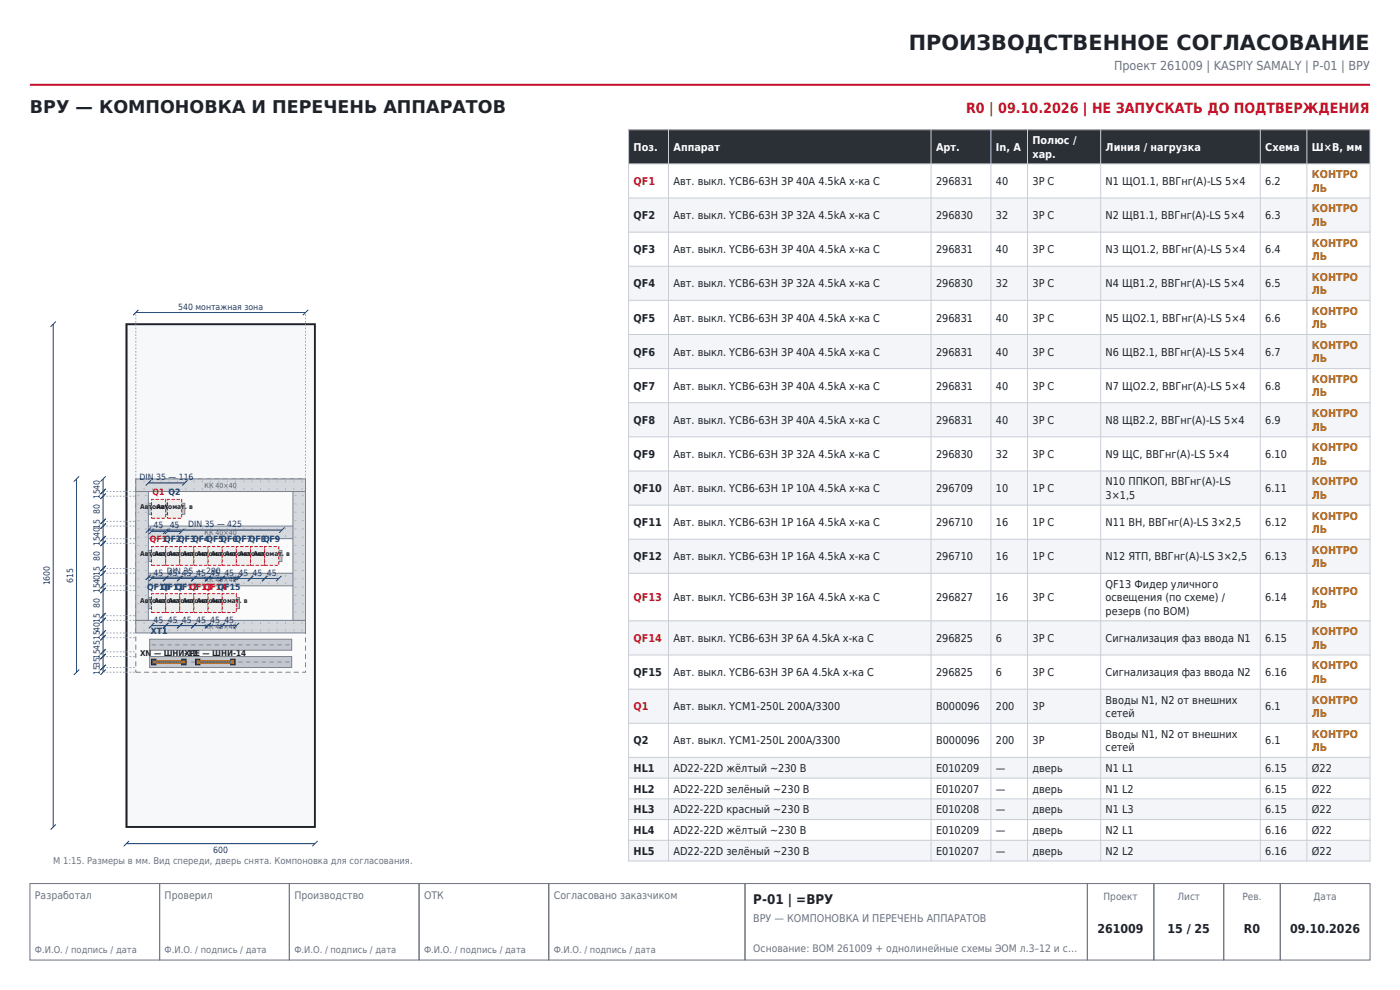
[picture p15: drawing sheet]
<svg xmlns="http://www.w3.org/2000/svg" width="297mm" height="210mm" viewBox="0 0 297 210" stroke-linecap="round" stroke-linejoin="round" font-family="sans-serif">
<defs><g id="words">
<text font-size="4.4" fill="#1f2329" x="192.8" y="10.6">ПРОИЗВОДСТВЕННОЕ СОГЛАСОВАНИЕ</text>
<text font-size="3.7" fill="#1f2329" x="6.3" y="24">ВРУ — КОМПОНОВКА И ПЕРЕЧЕНЬ АППАРАТОВ</text>
<text font-size="3" fill="#c8102e" x="205" y="24">R0 | 09.10.2026 | НЕ ЗАПУСКАТЬ ДО ПОДТВЕРЖДЕНИЯ</text>
<text font-size="2.8" fill="#1f2329" x="159.8" y="191.7">P-01 | =ВРУ</text>
<text font-size="2.6" fill="#6b7280" x="236.3" y="14.8">Проект 261009 | KASPIY SAMALY | P-01 | ВРУ</text>
<g font-size="2.6" fill="#1f2329">
<text x="232.8" y="198">261009</text>
<text x="247.7" y="198">15 / 25</text>
<text x="263.9" y="198">R0</text>
<text x="273.7" y="198">09.10.2026</text>
</g>
<g font-size="2.3" fill="#fff">
<text x="134.4" y="32">Поз.</text>
<text x="142.9" y="32">Аппарат</text>
<text x="198.6" y="32">Арт.</text>
<text x="211.3" y="32">In, А</text>
<text x="219" y="30.6">Полюс /</text>
<text x="219" y="33.4">хар.</text>
<text x="234.6" y="32">Линия / нагрузка</text>
<text x="268.4" y="32">Схема</text>
<text x="278.3" y="32">Ш×В, мм</text>
</g>
<g font-size="2.3" fill="#c8102e">
<text x="134.4" y="39.2">QF1</text>
<text x="134.4" y="127.5">QF13</text>
<text x="134.4" y="136.2">QF14</text>
<text x="134.4" y="150.7">Q1</text>
</g>
<g font-size="2.3" fill="#1f2329">
<text x="142.9" y="39.2">Авт. выкл. YCB6-63H 3P 40А 4.5kA х-ка C</text>
<text x="198.6" y="39.2">296831</text>
<text x="211.3" y="39.2">40</text>
<text x="219" y="39.2">3P C</text>
<text x="234.6" y="39.2">N1 ЩО1.1, ВВГнг(А)-LS 5×4</text>
<text x="268.4" y="39.2">6.2</text>
<text x="134.4" y="46.5">QF2</text>
<text x="142.9" y="46.5">Авт. выкл. YCB6-63H 3P 32А 4.5kA х-ка C</text>
<text x="198.6" y="46.5">296830</text>
<text x="211.3" y="46.5">32</text>
<text x="219" y="46.5">3P C</text>
<text x="234.6" y="46.5">N2 ЩВ1.1, ВВГнг(А)-LS 5×4</text>
<text x="268.4" y="46.5">6.3</text>
<text x="134.4" y="53.7">QF3</text>
<text x="142.9" y="53.7">Авт. выкл. YCB6-63H 3P 40А 4.5kA х-ка C</text>
<text x="198.6" y="53.7">296831</text>
<text x="211.3" y="53.7">40</text>
<text x="219" y="53.7">3P C</text>
<text x="234.6" y="53.7">N3 ЩО1.2, ВВГнг(А)-LS 5×4</text>
<text x="268.4" y="53.7">6.4</text>
<text x="134.4" y="61">QF4</text>
<text x="142.9" y="61">Авт. выкл. YCB6-63H 3P 32А 4.5kA х-ка C</text>
<text x="198.6" y="61">296830</text>
<text x="211.3" y="61">32</text>
<text x="219" y="61">3P C</text>
<text x="234.6" y="61">N4 ЩВ1.2, ВВГнг(А)-LS 5×4</text>
<text x="268.4" y="61">6.5</text>
<text x="134.4" y="68.2">QF5</text>
<text x="142.9" y="68.2">Авт. выкл. YCB6-63H 3P 40А 4.5kA х-ка C</text>
<text x="198.6" y="68.2">296831</text>
<text x="211.3" y="68.2">40</text>
<text x="219" y="68.2">3P C</text>
<text x="234.6" y="68.2">N5 ЩО2.1, ВВГнг(А)-LS 5×4</text>
<text x="268.4" y="68.2">6.6</text>
<text x="134.4" y="75.4">QF6</text>
<text x="142.9" y="75.4">Авт. выкл. YCB6-63H 3P 40А 4.5kA х-ка C</text>
<text x="198.6" y="75.4">296831</text>
<text x="211.3" y="75.4">40</text>
<text x="219" y="75.4">3P C</text>
<text x="234.6" y="75.4">N6 ЩВ2.1, ВВГнг(А)-LS 5×4</text>
<text x="268.4" y="75.4">6.7</text>
<text x="134.4" y="82.7">QF7</text>
<text x="142.9" y="82.7">Авт. выкл. YCB6-63H 3P 40А 4.5kA х-ка C</text>
<text x="198.6" y="82.7">296831</text>
<text x="211.3" y="82.7">40</text>
<text x="219" y="82.7">3P C</text>
<text x="234.6" y="82.7">N7 ЩО2.2, ВВГнг(А)-LS 5×4</text>
<text x="268.4" y="82.7">6.8</text>
<text x="134.4" y="89.9">QF8</text>
<text x="142.9" y="89.9">Авт. выкл. YCB6-63H 3P 40А 4.5kA х-ка C</text>
<text x="198.6" y="89.9">296831</text>
<text x="211.3" y="89.9">40</text>
<text x="219" y="89.9">3P C</text>
<text x="234.6" y="89.9">N8 ЩВ2.2, ВВГнг(А)-LS 5×4</text>
<text x="268.4" y="89.9">6.9</text>
<text x="134.4" y="97.2">QF9</text>
<text x="142.9" y="97.2">Авт. выкл. YCB6-63H 3P 32А 4.5kA х-ка C</text>
<text x="198.6" y="97.2">296830</text>
<text x="211.3" y="97.2">32</text>
<text x="219" y="97.2">3P C</text>
<text x="234.6" y="97.2">N9 ЩС, ВВГнг(А)-LS 5×4</text>
<text x="268.4" y="97.2">6.10</text>
<text x="134.4" y="104.4">QF10</text>
<text x="142.9" y="104.4">Авт. выкл. YCB6-63H 1P 10А 4.5kA х-ка C</text>
<text x="198.6" y="104.4">296709</text>
<text x="211.3" y="104.4">10</text>
<text x="219" y="104.4">1P C</text>
<text x="234.6" y="103">N10 ППКОП, ВВГнг(А)-LS</text>
<text x="234.6" y="105.8">3×1,5</text>
<text x="268.4" y="104.4">6.11</text>
<text x="134.4" y="111.6">QF11</text>
<text x="142.9" y="111.6">Авт. выкл. YCB6-63H 1P 16А 4.5kA х-ка C</text>
<text x="198.6" y="111.6">296710</text>
<text x="211.3" y="111.6">16</text>
<text x="219" y="111.6">1P C</text>
<text x="234.6" y="111.6">N11 ВН, ВВГнг(А)-LS 3×2,5</text>
<text x="268.4" y="111.6">6.12</text>
<text x="134.4" y="118.9">QF12</text>
<text x="142.9" y="118.9">Авт. выкл. YCB6-63H 1P 16А 4.5kA х-ка C</text>
<text x="198.6" y="118.9">296710</text>
<text x="211.3" y="118.9">16</text>
<text x="219" y="118.9">1P C</text>
<text x="234.6" y="118.9">N12 ЯТП, ВВГнг(А)-LS 3×2,5</text>
<text x="268.4" y="118.9">6.13</text>
<text x="234.6" y="124.7">QF13 Фидер уличного</text>
<text x="142.9" y="127.5">Авт. выкл. YCB6-63H 3P 16А 4.5kA х-ка C</text>
<text x="198.6" y="127.5">296827</text>
<text x="211.3" y="127.5">16</text>
<text x="219" y="127.5">3P C</text>
<text x="234.6" y="127.5">освещения (по схеме) /</text>
<text x="234.6" y="130.4">резерв (по BOM)</text>
<text x="268.4" y="127.5">6.14</text>
<text x="142.9" y="136.2">Авт. выкл. YCB6-63H 3P 6А 4.5kA х-ка C</text>
<text x="198.6" y="136.2">296825</text>
<text x="211.3" y="136.2">6</text>
<text x="219" y="136.2">3P C</text>
<text x="234.6" y="136.2">Сигнализация фаз ввода N1</text>
<text x="268.4" y="136.2">6.15</text>
<text x="134.4" y="143.4">QF15</text>
<text x="142.9" y="143.4">Авт. выкл. YCB6-63H 3P 6А 4.5kA х-ка C</text>
<text x="198.6" y="143.4">296825</text>
<text x="211.3" y="143.4">6</text>
<text x="219" y="143.4">3P C</text>
<text x="234.6" y="143.4">Сигнализация фаз ввода N2</text>
<text x="268.4" y="143.4">6.16</text>
<text x="234.6" y="149.3">Вводы N1, N2 от внешних</text>
<text x="142.9" y="150.7">Авт. выкл. YCM1-250L 200A/3300</text>
<text x="198.6" y="150.7">B000096</text>
<text x="211.3" y="150.7">200</text>
<text x="219" y="150.7">3P</text>
<text x="234.6" y="152.1">сетей</text>
<text x="268.4" y="150.7">6.1</text>
<text x="134.4" y="157.9">Q2</text>
<text x="142.9" y="157.9">Авт. выкл. YCM1-250L 200A/3300</text>
<text x="198.6" y="157.9">B000096</text>
<text x="211.3" y="157.9">200</text>
<text x="219" y="157.9">3P</text>
<text x="234.6" y="156.5">Вводы N1, N2 от внешних</text>
<text x="234.6" y="159.3">сетей</text>
<text x="268.4" y="157.9">6.1</text>
<text x="134.4" y="163.7">HL1</text>
<text x="142.9" y="163.7">AD22-22D жёлтый ~230 В</text>
<text x="198.6" y="163.7">E010209</text>
<text x="211.3" y="163.7">—</text>
<text x="219" y="163.7">дверь</text>
<text x="234.6" y="163.7">N1 L1</text>
<text x="268.4" y="163.7">6.15</text>
<text x="278.3" y="163.7">Ø22</text>
<text x="134.4" y="168.1">HL2</text>
<text x="134.4" y="172.5">HL3</text>
<text x="142.9" y="168.1">AD22-22D зелёный ~230 В</text>
<text x="142.9" y="172.5">AD22-22D красный ~230 В</text>
<text x="198.6" y="168.1">E010207</text>
<text x="198.6" y="172.5">E010208</text>
<text x="211.3" y="168.1">—</text>
<text x="211.3" y="172.5">—</text>
<text x="219" y="168.1">дверь</text>
<text x="219" y="172.5">дверь</text>
<text x="234.6" y="168.1">N1 L2</text>
<text x="234.6" y="172.5">N1 L3</text>
<text x="268.4" y="168.1">6.15</text>
<text x="268.4" y="172.5">6.15</text>
<text x="278.3" y="168.1">Ø22</text>
<text x="278.3" y="172.5">Ø22</text>
<text x="134.4" y="176.9">HL4</text>
<text x="142.9" y="176.9">AD22-22D жёлтый ~230 В</text>
<text x="198.6" y="176.9">E010209</text>
<text x="211.3" y="176.9">—</text>
<text x="219" y="176.9">дверь</text>
<text x="234.6" y="176.9">N2 L1</text>
<text x="268.4" y="176.9">6.16</text>
<text x="278.3" y="176.9">Ø22</text>
<text x="134.4" y="181.3">HL5</text>
<text x="142.9" y="181.3">AD22-22D зелёный ~230 В</text>
<text x="198.6" y="181.3">E010207</text>
<text x="211.3" y="181.3">—</text>
<text x="219" y="181.3">дверь</text>
<text x="234.6" y="181.3">N2 L2</text>
<text x="268.4" y="181.3">6.16</text>
<text x="278.3" y="181.3">Ø22</text>
</g>
<g font-size="2.3" fill="#b26b00">
<text x="278.3" y="37.8">КОНТРО</text>
<text x="278.3" y="40.7">ЛЬ</text>
<text x="278.3" y="45.1">КОНТРО</text>
<text x="278.3" y="47.9">ЛЬ</text>
<text x="278.3" y="52.3">КОНТРО</text>
<text x="278.3" y="55.1">ЛЬ</text>
<text x="278.3" y="59.5">КОНТРО</text>
<text x="278.3" y="62.4">ЛЬ</text>
<text x="278.3" y="66.8">КОНТРО</text>
<text x="278.3" y="69.6">ЛЬ</text>
<text x="278.3" y="74">КОНТРО</text>
<text x="278.3" y="76.9">ЛЬ</text>
<text x="278.3" y="81.3">КОНТРО</text>
<text x="278.3" y="84.1">ЛЬ</text>
<text x="278.3" y="88.5">КОНТРО</text>
<text x="278.3" y="91.3">ЛЬ</text>
<text x="278.3" y="95.7">КОНТРО</text>
<text x="278.3" y="98.6">ЛЬ</text>
<text x="278.3" y="103">КОНТРО</text>
<text x="278.3" y="105.8">ЛЬ</text>
<text x="278.3" y="110.2">КОНТРО</text>
<text x="278.3" y="113.1">ЛЬ</text>
<text x="278.3" y="117.5">КОНТРО</text>
<text x="278.3" y="120.3">ЛЬ</text>
<text x="278.3" y="126.1">КОНТРО</text>
<text x="278.3" y="129">ЛЬ</text>
<text x="278.3" y="134.8">КОНТРО</text>
<text x="278.3" y="137.6">ЛЬ</text>
<text x="278.3" y="142">КОНТРО</text>
<text x="278.3" y="144.9">ЛЬ</text>
<text x="278.3" y="149.3">КОНТРО</text>
<text x="278.3" y="152.1">ЛЬ</text>
<text x="278.3" y="156.5">КОНТРО</text>
<text x="278.3" y="159.3">ЛЬ</text>
</g>
<text font-size="2.3" fill="#6b7280" x="159.8" y="195.5">ВРУ — КОМПОНОВКА И ПЕРЕЧЕНЬ АППАРАТОВ</text>
<g font-size="2.2" fill="#6b7280">
<text x="7.4" y="190.6">Разработал</text>
<text x="34.9" y="190.6">Проверил</text>
<text x="62.4" y="190.6">Производство</text>
<text x="90" y="190.6">ОТК</text>
<text x="117.5" y="190.6">Согласовано заказчиком</text>
<text x="159.8" y="201.9">Основание: BOM 261009 + однолинейные схемы ЭОМ л.3–12 и с…</text>
</g>
<g font-size="2.1" fill="#6b7280">
<text x="234.1" y="190.9">Проект</text>
<text x="249.8" y="190.9">Лист</text>
<text x="263.6" y="190.9">Рев.</text>
<text x="278.7" y="190.9">Дата</text>
</g>
<g font-size="2" fill="#6b7280">
<text x="11.3" y="183.2">М 1:15. Размеры в мм. Вид спереди, дверь снята. Компоновка для согласования.</text>
<text x="7.4" y="202.2">Ф.И.О. / подпись / дата</text>
<text x="34.9" y="202.2">Ф.И.О. / подпись / дата</text>
<text x="62.4" y="202.2">Ф.И.О. / подпись / дата</text>
<text x="90" y="202.2">Ф.И.О. / подпись / дата</text>
<text x="117.5" y="202.2">Ф.И.О. / подпись / дата</text>
</g>
<g font-size="1.8" fill="#0b3d91">
<text x="37.8" y="65.7">540 монтажная зона</text>
<text x="29.6" y="101.8">DIN 35 — 116</text>
<text x="21.2" y="105.8" transform="rotate(-90 21.2 105.8)">1540</text>
<text x="21.2" y="109" transform="rotate(-90 21.2 109)">80</text>
<text x="32.6" y="112.1">45</text>
<text x="36" y="112.1">45</text>
<text x="39.9" y="111.8">DIN 35 — 425</text>
<text x="21.2" y="119" transform="rotate(-90 21.2 119)">80</text>
<text x="21.2" y="115.8" transform="rotate(-90 21.2 115.8)">154015</text>
<text x="10.6" y="124.2" transform="rotate(-90 10.6 124.2)">1600</text>
<text x="15.5" y="123.7" transform="rotate(-90 15.5 123.7)">615</text>
<text x="21.2" y="125.8" transform="rotate(-90 21.2 125.8)">154015</text>
<text x="31.2" y="125">QF10 QF12 QF14</text>
<text x="32.6" y="122.1">45 DIN 35 — 290</text>
<text x="34.2" y="125">QF11 QF13 QF15</text>
<text x="35.6" y="122.1">45</text>
<text x="38.6" y="122.1">45</text>
<text x="41.6" y="122.1">45</text>
<text x="44.6" y="122.1">45</text>
<text x="47.6" y="122.1">45</text>
<text x="50.6" y="122.1">45</text>
<text x="53.6" y="122.1">45</text>
<text x="56.6" y="122.1">45</text>
<text x="21.2" y="129" transform="rotate(-90 21.2 129)">80</text>
<text x="32" y="134.4">XT1</text>
<text x="32.6" y="132.1">45</text>
<text x="35.6" y="132.1">45</text>
<text x="38.6" y="132.1">45</text>
<text x="41.6" y="132.1">45</text>
<text x="44.6" y="132.1">45</text>
<text x="47.6" y="132.1">45</text>
<text x="21.2" y="143.1" transform="rotate(-90 21.2 143.1)">15351545154015</text>
<text x="45.2" y="181">600</text>
</g>
<g font-size="1.8" fill="#c8102e">
<text x="32.4" y="105">Q1 Q2</text>
<text x="31.8" y="115">QF1QF2QF3QF4QF5QF6QF7QF8QF9</text>
</g>
<g font-size="1.7" fill="#1f2329">
<text x="29.7" y="139.1">XN — ШНИ-12</text>
<text x="39.1" y="139.1">XPE — ШНИ-14</text>
</g>
<g font-size="1.5" fill="#5b616a">
<text x="43.4" y="103.5">КК 40×40</text>
<text x="43.4" y="113.5">КК 40×40</text>
<text x="43.4" y="123.5">КК 40×40</text>
<text x="43.4" y="133.5">КК 40×40</text>
</g>
<g font-size="1.4" fill="#1f2329">
<text x="29.8" y="107.9">Автомат. в</text>
<text x="33.2" y="107.9">Автомат. в</text>
<text x="29.8" y="117.9">Автомат. в</text>
<text x="32.8" y="117.9">Автомат. в</text>
<text x="35.8" y="117.9">Автомат. в</text>
<text x="38.8" y="117.9">Автомат. в</text>
<text x="41.8" y="117.9">Автомат. в</text>
<text x="44.8" y="117.9">Автомат. в</text>
<text x="47.8" y="117.9">Автомат. в</text>
<text x="50.8" y="117.9">Автомат. в</text>
<text x="53.8" y="117.9">Автомат. в</text>
<text x="29.8" y="127.9">Автомат. в</text>
<text x="32.8" y="127.9">Автомат. в</text>
<text x="35.8" y="127.9">Автомат. в</text>
<text x="38.8" y="127.9">Автомат. в</text>
<text x="41.8" y="127.9">Автомат. в</text>
<text x="44.8" y="127.9">Автомат. в</text>
</g>
</g></defs>
<path d="M6.3 18h284.4" fill="none" stroke="#c8102e" stroke-width=".42"/>
<path d="M6.3 187.4h27.6v16.2h-27.6zM33.9 187.4h27.5v16.2h-27.5zM61.4 187.4h27.5v16.2h-27.5zM88.9 187.4h27.5v16.2h-27.5zM116.4 187.4h41.6v16.2h-41.6zM158 187.4h72.7v16.2h-72.7zM230.7 187.4h14.1v16.2h-14.1zM244.8 187.4h14.8v16.2h-14.8zM259.6 187.4h12v16.2h-12zM271.6 187.4h19.1v16.2h-19.1z" fill="none" stroke="#6b7280" stroke-width=".21"/>
<path d="M26.8 68.8h40v106.6h-40z" fill-rule="evenodd" fill="#f7f8fa" stroke="#1f2329" stroke-width=".39"/>
<path d="M26.9 68.9h39.8v106.4h-39.8z" fill="none" stroke="#1f2329" stroke-width=".21"/>
<path d="M28.8 101.6h36v41h-36z" fill-rule="evenodd" fill="#fbfbfc" stroke="#7a818b" stroke-width=".21" stroke-dasharray="1.1 .7" stroke-linecap="butt"/>
<path d="M28.8 101.6h36v2.7h-36z" fill-rule="evenodd" fill="#d5d9de" stroke="#7a818b" stroke-width=".21"/>
<g fill="none" stroke="#aeb4bc" stroke-width=".21">
<path d="M30.6 101.9v.4M30.6 103.5v.4M32.3 101.9v.4M32.3 103.5v.4M34.1 101.9v.4M34.1 103.5v.4M35.9 101.9v.4M35.9 103.5v.4M37.6 101.9v.4M37.6 103.5v.4M39.4 101.9v.4M39.4 103.5v.4"/>
<path d="M41.2 101.9v.4M41.2 103.5v.4M42.9 101.9v.4M42.9 103.5v.4M44.7 101.9v.4M44.7 103.5v.4M46.5 101.9v.4M46.5 103.5v.4M48.2 101.9v.4M48.2 103.5v.4M50 101.9v.4M50 103.5v.4"/>
<path d="M51.7 101.9v.4M51.7 103.5v.4M53.5 101.9v.4M53.5 103.5v.4M55.3 101.9v.4M55.3 103.5v.4M57 101.9v.4M57 103.5v.4M58.8 101.9v.4M58.8 103.5v.4M60.6 101.9v.4M60.6 103.5v.4"/>
<path d="M62.3 101.9v.4M62.3 103.5v.4M64.1 101.9v.4M64.1 103.5v.4"/>
</g>
<path d="M28.8 111.6h36v2.7h-36z" fill-rule="evenodd" fill="#d5d9de" stroke="#7a818b" stroke-width=".21"/>
<g fill="none" stroke="#aeb4bc" stroke-width=".21">
<path d="M30.6 111.9v.4M30.6 113.5v.4M32.3 111.9v.4M32.3 113.5v.4M34.1 111.9v.4M34.1 113.5v.4M35.9 111.9v.4M35.9 113.5v.4M37.6 111.9v.4M37.6 113.5v.4M39.4 111.9v.4M39.4 113.5v.4"/>
<path d="M41.2 111.9v.4M41.2 113.5v.4M42.9 111.9v.4M42.9 113.5v.4M44.7 111.9v.4M44.7 113.5v.4M46.5 111.9v.4M46.5 113.5v.4M48.2 111.9v.4M48.2 113.5v.4M50 111.9v.4M50 113.5v.4"/>
<path d="M51.7 111.9v.4M51.7 113.5v.4M53.5 111.9v.4M53.5 113.5v.4M55.3 111.9v.4M55.3 113.5v.4M57 111.9v.4M57 113.5v.4M58.8 111.9v.4M58.8 113.5v.4M60.6 111.9v.4M60.6 113.5v.4"/>
<path d="M62.3 111.9v.4M62.3 113.5v.4M64.1 111.9v.4M64.1 113.5v.4"/>
</g>
<path d="M28.8 121.6h36v2.7h-36z" fill-rule="evenodd" fill="#d5d9de" stroke="#7a818b" stroke-width=".21"/>
<g fill="none" stroke="#aeb4bc" stroke-width=".21">
<path d="M30.6 121.9v.4M30.6 123.5v.4M32.3 121.9v.4M32.3 123.5v.4M34.1 121.9v.4M34.1 123.5v.4M35.9 121.9v.4M35.9 123.5v.4M37.6 121.9v.4M37.6 123.5v.4M39.4 121.9v.4M39.4 123.5v.4"/>
<path d="M41.2 121.9v.4M41.2 123.5v.4M42.9 121.9v.4M42.9 123.5v.4M44.7 121.9v.4M44.7 123.5v.4M46.5 121.9v.4M46.5 123.5v.4M48.2 121.9v.4M48.2 123.5v.4M50 121.9v.4M50 123.5v.4"/>
<path d="M51.7 121.9v.4M51.7 123.5v.4M53.5 121.9v.4M53.5 123.5v.4M55.3 121.9v.4M55.3 123.5v.4M57 121.9v.4M57 123.5v.4M58.8 121.9v.4M58.8 123.5v.4M60.6 121.9v.4M60.6 123.5v.4"/>
<path d="M62.3 121.9v.4M62.3 123.5v.4M64.1 121.9v.4M64.1 123.5v.4"/>
</g>
<path d="M28.8 131.6h36v2.7h-36z" fill-rule="evenodd" fill="#d5d9de" stroke="#7a818b" stroke-width=".21"/>
<g fill="none" stroke="#aeb4bc" stroke-width=".21">
<path d="M30.6 131.9v.4M30.6 133.5v.4M32.3 131.9v.4M32.3 133.5v.4M34.1 131.9v.4M34.1 133.5v.4M35.9 131.9v.4M35.9 133.5v.4M37.6 131.9v.4M37.6 133.5v.4M39.4 131.9v.4M39.4 133.5v.4"/>
<path d="M41.2 131.9v.4M41.2 133.5v.4M42.9 131.9v.4M42.9 133.5v.4M44.7 131.9v.4M44.7 133.5v.4M46.5 131.9v.4M46.5 133.5v.4M48.2 131.9v.4M48.2 133.5v.4M50 131.9v.4M50 133.5v.4"/>
<path d="M51.7 131.9v.4M51.7 133.5v.4M53.5 131.9v.4M53.5 133.5v.4M55.3 131.9v.4M55.3 133.5v.4M57 131.9v.4M57 133.5v.4M58.8 131.9v.4M58.8 133.5v.4M60.6 131.9v.4M60.6 133.5v.4"/>
<path d="M62.3 131.9v.4M62.3 133.5v.4M64.1 131.9v.4M64.1 133.5v.4"/>
</g>
<path d="M28.8 104.3h2.7v27.3h-2.7z" fill-rule="evenodd" fill="#d5d9de" stroke="#7a818b" stroke-width=".21"/>
<g fill="none" stroke="#aeb4bc" stroke-width=".21">
<path d="M29.2 119.2h.4M29.2 117.5h.4M29.2 115.7h.4M29.2 114h.4M29.2 112.2h.4M29.2 110.4h.4M29.2 108.7h.4M29.2 106.9h.4M29.2 105.1h.4M30.7 119.2h.4M30.7 117.5h.4M30.7 115.7h.4"/>
<path d="M30.7 114h.4M30.7 112.2h.4M30.7 110.4h.4M30.7 108.7h.4M30.7 106.9h.4M30.7 105.1h.4M29.2 129.8h.4M29.2 128.1h.4M29.2 126.3h.4M29.2 124.5h.4M29.2 122.8h.4M29.2 121h.4"/>
<path d="M30.7 129.8h.4M30.7 128.1h.4M30.7 126.3h.4M30.7 124.5h.4M30.7 122.8h.4M30.7 121h.4"/>
</g>
<path d="M62.1 104.3h2.7v27.3h-2.7z" fill-rule="evenodd" fill="#d5d9de" stroke="#7a818b" stroke-width=".21"/>
<g fill="none" stroke="#aeb4bc" stroke-width=".21">
<path d="M62.5 119.2h.4M62.5 117.5h.4M62.5 115.7h.4M62.5 114h.4M62.5 112.2h.4M62.5 110.4h.4M62.5 108.7h.4M62.5 106.9h.4M62.5 105.1h.4M64.1 119.2h.4M64.1 117.5h.4M64.1 115.7h.4"/>
<path d="M64.1 114h.4M64.1 112.2h.4M64.1 110.4h.4M64.1 108.7h.4M64.1 106.9h.4M64.1 105.1h.4M62.5 129.8h.4M62.5 128.1h.4M62.5 126.3h.4M62.5 124.5h.4M62.5 122.8h.4M62.5 121h.4"/>
<path d="M64.1 129.8h.4M64.1 128.1h.4M64.1 126.3h.4M64.1 124.5h.4M64.1 122.8h.4M64.1 121h.4"/>
</g>
<path d="M31.5 106.8h7.7v2.3h-7.7z" fill-rule="evenodd" fill="#c3c8ce" stroke="#7a818b" stroke-width=".21"/>
<g fill="#9aa0a8">
<path d="M31.9 107.8h.8l.2 .1-.2 .2h-.6z" fill-rule="evenodd"/>
<path d="M33.6 107.8h.8l.1 .1-.1 .2h-.7z" fill-rule="evenodd"/>
<path d="M35.3 107.8h.7l.2 .1-.2 .2h-.6z" fill-rule="evenodd"/>
<path d="M36.9 107.8h.8l.2 .1-.2 .2h-.6z" fill-rule="evenodd"/>
</g>
<path d="M31.5 102.4h7.7M32 101.9l-1.1 1.1M39.8 101.9l-1.2 1.1" fill="none" stroke="#0b3d91" stroke-width=".21"/>
<g fill="#eee" stroke="#c8102e" stroke-width=".21" stroke-dasharray=".7 .4" stroke-linecap="butt">
<path d="M32.1 105.9h3v4h-3z" fill-rule="evenodd"/>
<path d="M35.5 105.9h3v4h-3z" fill-rule="evenodd"/>
</g>
<path d="M32.1 112.7h3M32.7 112.1l-1.1 1.2M35.5 112.7h3M35.7 112.1l-1.1 1.2M36.1 112.1l-1.1 1.2M39.1 112.1l-1.1 1.2" fill="none" stroke="#0b3d91" stroke-width=".21"/>
<path d="M31.5 116.8h28.3v2.3h-28.3z" fill-rule="evenodd" fill="#c3c8ce" stroke="#7a818b" stroke-width=".21"/>
<g fill="#9aa0a8">
<path d="M31.9 117.8h.8l.2 .1-.2 .2h-.6z" fill-rule="evenodd"/>
<path d="M33.6 117.8h.8l.1 .1-.1 .2h-.7z" fill-rule="evenodd"/>
<path d="M35.3 117.8h.7l.2 .1-.2 .2h-.6z" fill-rule="evenodd"/>
<path d="M36.9 117.8h.8l.2 .1-.2 .2h-.6z" fill-rule="evenodd"/>
<path d="M38.6 117.8h.8l.1 .1-.1 .2h-.7z" fill-rule="evenodd"/>
<path d="M40.3 117.8h.7l.2 .1-.2 .2h-.6z" fill-rule="evenodd"/>
<path d="M41.9 117.8h.8l.2 .1-.2 .2h-.6z" fill-rule="evenodd"/>
<path d="M43.6 117.8h.8l.1 .1-.1 .2h-.7z" fill-rule="evenodd"/>
<path d="M45.3 117.8h.7l.2 .1-.2 .2h-.6z" fill-rule="evenodd"/>
<path d="M46.9 117.8h.8l.2 .1-.2 .2h-.6z" fill-rule="evenodd"/>
<path d="M48.6 117.8h.8l.1 .1-.1 .2h-.7z" fill-rule="evenodd"/>
<path d="M50.3 117.8h.7l.2 .1-.2 .2h-.6z" fill-rule="evenodd"/>
<path d="M51.9 117.8h.8l.2 .1-.2 .2h-.6z" fill-rule="evenodd"/>
<path d="M53.6 117.8h.8l.1 .1-.1 .2h-.7z" fill-rule="evenodd"/>
<path d="M55.3 117.8h.7l.2 .1-.2 .2h-.6z" fill-rule="evenodd"/>
<path d="M56.9 117.8h.8l.2 .1-.2 .2h-.6z" fill-rule="evenodd"/>
<path d="M58.6 117.8h.8l.1 .1-.1 .2h-.7z" fill-rule="evenodd"/>
</g>
<path d="M31.5 112.4h28.3M32 111.9l-1.1 1.1M60.4 111.9l-1.2 1.1" fill="none" stroke="#0b3d91" stroke-width=".21"/>
<g fill="#eee" stroke="#c8102e" stroke-width=".21" stroke-dasharray=".7 .4" stroke-linecap="butt">
<path d="M32.1 115.9h3v4h-3z" fill-rule="evenodd"/>
<path d="M35.1 115.9h3v4h-3z" fill-rule="evenodd"/>
<path d="M38.1 115.9h3v4h-3z" fill-rule="evenodd"/>
<path d="M41.1 115.9h3v4h-3z" fill-rule="evenodd"/>
<path d="M44.1 115.9h3v4h-3z" fill-rule="evenodd"/>
<path d="M47.1 115.9h3v4h-3z" fill-rule="evenodd"/>
<path d="M50.1 115.9h3v4h-3z" fill-rule="evenodd"/>
<path d="M53.1 115.9h3v4h-3z" fill-rule="evenodd"/>
<path d="M56.1 115.9h3v4h-3z" fill-rule="evenodd"/>
</g>
<path d="M32.1 122.7h27M32.7 122.1l-1.1 1.2M35.7 122.1l-1.1 1.2M38.7 122.1l-1.1 1.2M41.7 122.1l-1.1 1.2M44.7 122.1l-1.1 1.2M47.7 122.1l-1.1 1.2M50.7 122.1l-1.1 1.2M53.7 122.1l-1.1 1.2M56.7 122.1l-1.1 1.2M59.7 122.1l-1.1 1.2" fill="none" stroke="#0b3d91" stroke-width=".21"/>
<path d="M31.5 126.8h19.3v2.3h-19.3z" fill-rule="evenodd" fill="#c3c8ce" stroke="#7a818b" stroke-width=".21"/>
<g fill="#9aa0a8">
<path d="M31.9 127.8h.8l.2 .1-.2 .2h-.6z" fill-rule="evenodd"/>
<path d="M33.6 127.8h.8l.1 .1-.1 .2h-.7z" fill-rule="evenodd"/>
<path d="M35.3 127.8h.7l.2 .1-.2 .2h-.6z" fill-rule="evenodd"/>
<path d="M36.9 127.8h.8l.2 .1-.2 .2h-.6z" fill-rule="evenodd"/>
<path d="M38.6 127.8h.8l.1 .1-.1 .2h-.7z" fill-rule="evenodd"/>
<path d="M40.3 127.8h.7l.2 .1-.2 .2h-.6z" fill-rule="evenodd"/>
<path d="M41.9 127.8h.8l.2 .1-.2 .2h-.6z" fill-rule="evenodd"/>
<path d="M43.6 127.8h.8l.1 .1-.1 .2h-.7z" fill-rule="evenodd"/>
<path d="M45.3 127.8h.7l.2 .1-.2 .2h-.6z" fill-rule="evenodd"/>
<path d="M46.9 127.8h.8l.2 .1-.2 .2h-.6z" fill-rule="evenodd"/>
<path d="M48.6 127.8h.8l.1 .1-.1 .2h-.7z" fill-rule="evenodd"/>
</g>
<path d="M31.5 122.4h19.3M32 121.9l-1.1 1.1M51.4 121.9l-1.2 1.1" fill="none" stroke="#0b3d91" stroke-width=".21"/>
<g fill="#eee" stroke="#c8102e" stroke-width=".21" stroke-dasharray=".7 .4" stroke-linecap="butt">
<path d="M32.1 125.9h3v4h-3z" fill-rule="evenodd"/>
<path d="M35.1 125.9h3v4h-3z" fill-rule="evenodd"/>
<path d="M38.1 125.9h3v4h-3z" fill-rule="evenodd"/>
<path d="M41.1 125.9h3v4h-3z" fill-rule="evenodd"/>
<path d="M44.1 125.9h3v4h-3z" fill-rule="evenodd"/>
<path d="M47.1 125.9h3v4h-3z" fill-rule="evenodd"/>
</g>
<path d="M32.1 132.7h18M32.7 132.1l-1.1 1.2M35.7 132.1l-1.1 1.2M38.7 132.1l-1.1 1.2M41.7 132.1l-1.1 1.2M44.7 132.1l-1.1 1.2M47.7 132.1l-1.1 1.2M50.7 132.1l-1.1 1.2" fill="none" stroke="#0b3d91" stroke-width=".21"/>
<path d="M31.7 135.6h30.2v2.3h-30.2z" fill-rule="evenodd" fill="#c3c8ce" stroke="#7a818b" stroke-width=".21"/>
<g fill="#9aa0a8">
<path d="M32.2 136.6h.8l.1 .2-.1 .1h-.7z" fill-rule="evenodd"/>
<path d="M33.9 136.6h.7l.2 .2-.2 .1h-.6z" fill-rule="evenodd"/>
<path d="M35.5 136.6h.8l.2 .2-.2 .1h-.6z" fill-rule="evenodd"/>
<path d="M37.2 136.6h.8l.1 .2-.1 .1h-.7z" fill-rule="evenodd"/>
<path d="M38.9 136.6h.7l.2 .2-.2 .1h-.6z" fill-rule="evenodd"/>
<path d="M40.5 136.6h.8l.2 .2-.2 .1h-.6z" fill-rule="evenodd"/>
<path d="M42.2 136.6h.8l.1 .2-.1 .1h-.7z" fill-rule="evenodd"/>
<path d="M43.9 136.6h.7l.2 .2-.2 .1h-.6z" fill-rule="evenodd"/>
<path d="M45.5 136.6h.8l.2 .2-.2 .1h-.6z" fill-rule="evenodd"/>
<path d="M47.2 136.6h.8l.1 .2-.1 .1h-.7z" fill-rule="evenodd"/>
<path d="M48.9 136.6h.7l.2 .2-.2 .1h-.6z" fill-rule="evenodd"/>
<path d="M50.5 136.6h.8l.2 .2-.2 .1h-.6z" fill-rule="evenodd"/>
<path d="M52.2 136.6h.8l.1 .2-.1 .1h-.7z" fill-rule="evenodd"/>
<path d="M53.9 136.6h.7l.2 .2-.2 .1h-.6z" fill-rule="evenodd"/>
<path d="M55.5 136.6h.8l.2 .2-.2 .1h-.6z" fill-rule="evenodd"/>
<path d="M57.2 136.6h.8l.1 .2-.1 .1h-.7z" fill-rule="evenodd"/>
<path d="M58.9 136.6h.7l.2 .2-.2 .1h-.6z" fill-rule="evenodd"/>
<path d="M60.5 136.6h.8l.2 .2-.2 .1h-.6z" fill-rule="evenodd"/>
</g>
<path d="M31.7 139.3h30.2v2.3h-30.2z" fill-rule="evenodd" fill="#c3c8ce" stroke="#7a818b" stroke-width=".21"/>
<g fill="#9aa0a8">
<path d="M32.2 140.3h.8l.1 .1-.1 .2h-.7z" fill-rule="evenodd"/>
<path d="M33.9 140.3h.7l.2 .1-.2 .2h-.6z" fill-rule="evenodd"/>
<path d="M35.5 140.3h.8l.2 .1-.2 .2h-.6z" fill-rule="evenodd"/>
<path d="M37.2 140.3h.8l.1 .1-.1 .2h-.7z" fill-rule="evenodd"/>
<path d="M38.9 140.3h.7l.2 .1-.2 .2h-.6z" fill-rule="evenodd"/>
<path d="M40.5 140.3h.8l.2 .1-.2 .2h-.6z" fill-rule="evenodd"/>
<path d="M42.2 140.3h.8l.1 .1-.1 .2h-.7z" fill-rule="evenodd"/>
<path d="M43.9 140.3h.7l.2 .1-.2 .2h-.6z" fill-rule="evenodd"/>
<path d="M45.5 140.3h.8l.2 .1-.2 .2h-.6z" fill-rule="evenodd"/>
<path d="M47.2 140.3h.8l.1 .1-.1 .2h-.7z" fill-rule="evenodd"/>
<path d="M48.9 140.3h.7l.2 .1-.2 .2h-.6z" fill-rule="evenodd"/>
<path d="M50.5 140.3h.8l.2 .1-.2 .2h-.6z" fill-rule="evenodd"/>
<path d="M52.2 140.3h.8l.1 .1-.1 .2h-.7z" fill-rule="evenodd"/>
<path d="M53.9 140.3h.7l.2 .1-.2 .2h-.6z" fill-rule="evenodd"/>
<path d="M55.5 140.3h.8l.2 .1-.2 .2h-.6z" fill-rule="evenodd"/>
<path d="M57.2 140.3h.8l.1 .1-.1 .2h-.7z" fill-rule="evenodd"/>
<path d="M58.9 140.3h.7l.2 .1-.2 .2h-.6z" fill-rule="evenodd"/>
<path d="M60.5 140.3h.8l.2 .1-.2 .2h-.6z" fill-rule="evenodd"/>
</g>
<g fill="#1565c0" stroke="#1f2329" stroke-width=".21">
<path d="M32.1 139.8h1v1.2h-1z" fill-rule="evenodd"/>
<path d="M38.5 139.8h1v1.2h-1z" fill-rule="evenodd"/>
</g>
<path d="M32.4 140.2h6.8v.5h-6.8z" fill-rule="evenodd" fill="#c9a227" stroke="#7a5c00" stroke-width=".21"/>
<circle cx="33.3" cy="140.4" r=".15" fill="#d9dce0" stroke="#6b7280" stroke-width=".21"/>
<path d="M33.2 140.4h.2" fill="none" stroke="#4b5058" stroke-width=".21"/>
<circle cx="33.8" cy="140.4" r=".15" fill="#d9dce0" stroke="#6b7280" stroke-width=".21"/>
<path d="M33.7 140.4h.2" fill="none" stroke="#4b5058" stroke-width=".21"/>
<circle cx="34.2" cy="140.4" r=".15" fill="#d9dce0" stroke="#6b7280" stroke-width=".21"/>
<path d="M34.1 140.4h.2" fill="none" stroke="#4b5058" stroke-width=".21"/>
<circle cx="34.7" cy="140.4" r=".15" fill="#d9dce0" stroke="#6b7280" stroke-width=".21"/>
<path d="M34.6 140.4h.2" fill="none" stroke="#4b5058" stroke-width=".21"/>
<circle cx="35.1" cy="140.4" r=".15" fill="#d9dce0" stroke="#6b7280" stroke-width=".21"/>
<path d="M35 140.4h.2" fill="none" stroke="#4b5058" stroke-width=".21"/>
<circle cx="35.6" cy="140.4" r=".15" fill="#d9dce0" stroke="#6b7280" stroke-width=".21"/>
<path d="M35.5 140.4h.2" fill="none" stroke="#4b5058" stroke-width=".21"/>
<circle cx="36" cy="140.4" r=".15" fill="#d9dce0" stroke="#6b7280" stroke-width=".21"/>
<path d="M35.9 140.4h.2" fill="none" stroke="#4b5058" stroke-width=".21"/>
<circle cx="36.5" cy="140.4" r=".15" fill="#d9dce0" stroke="#6b7280" stroke-width=".21"/>
<path d="M36.4 140.4h.2" fill="none" stroke="#4b5058" stroke-width=".21"/>
<circle cx="37" cy="140.4" r=".15" fill="#d9dce0" stroke="#6b7280" stroke-width=".21"/>
<path d="M36.8 140.4h.3" fill="none" stroke="#4b5058" stroke-width=".21"/>
<circle cx="37.4" cy="140.4" r=".15" fill="#d9dce0" stroke="#6b7280" stroke-width=".21"/>
<path d="M37.3 140.4h.2" fill="none" stroke="#4b5058" stroke-width=".21"/>
<circle cx="37.9" cy="140.4" r=".15" fill="#d9dce0" stroke="#6b7280" stroke-width=".21"/>
<path d="M37.8 140.4h.2" fill="none" stroke="#4b5058" stroke-width=".21"/>
<circle cx="38.3" cy="140.4" r=".15" fill="#d9dce0" stroke="#6b7280" stroke-width=".21"/>
<path d="M38.2 140.4h.2" fill="none" stroke="#4b5058" stroke-width=".21"/>
<g fill="#2e7d32" stroke="#1f2329" stroke-width=".21">
<path d="M41.5 139.8h.9v1.2h-.9z" fill-rule="evenodd"/>
<path d="M48.9 139.8h1v1.2h-1z" fill-rule="evenodd"/>
</g>
<path d="M41.8 140.2h7.8v.5h-7.8z" fill-rule="evenodd" fill="#c9a227" stroke="#7a5c00" stroke-width=".21"/>
<circle cx="42.6" cy="140.4" r=".15" fill="#d9dce0" stroke="#6b7280" stroke-width=".21"/>
<path d="M42.5 140.4h.2" fill="none" stroke="#4b5058" stroke-width=".21"/>
<circle cx="43.1" cy="140.4" r=".15" fill="#d9dce0" stroke="#6b7280" stroke-width=".21"/>
<path d="M43 140.4h.2" fill="none" stroke="#4b5058" stroke-width=".21"/>
<circle cx="43.6" cy="140.4" r=".15" fill="#d9dce0" stroke="#6b7280" stroke-width=".21"/>
<path d="M43.5 140.4h.2" fill="none" stroke="#4b5058" stroke-width=".21"/>
<circle cx="44" cy="140.4" r=".15" fill="#d9dce0" stroke="#6b7280" stroke-width=".21"/>
<path d="M43.9 140.4h.2" fill="none" stroke="#4b5058" stroke-width=".21"/>
<circle cx="44.5" cy="140.4" r=".15" fill="#d9dce0" stroke="#6b7280" stroke-width=".21"/>
<path d="M44.4 140.4h.2" fill="none" stroke="#4b5058" stroke-width=".21"/>
<circle cx="45" cy="140.4" r=".15" fill="#d9dce0" stroke="#6b7280" stroke-width=".21"/>
<path d="M44.9 140.4h.2" fill="none" stroke="#4b5058" stroke-width=".21"/>
<circle cx="45.4" cy="140.4" r=".15" fill="#d9dce0" stroke="#6b7280" stroke-width=".21"/>
<path d="M45.3 140.4h.2" fill="none" stroke="#4b5058" stroke-width=".21"/>
<circle cx="45.9" cy="140.4" r=".15" fill="#d9dce0" stroke="#6b7280" stroke-width=".21"/>
<path d="M45.8 140.4h.2" fill="none" stroke="#4b5058" stroke-width=".21"/>
<circle cx="46.4" cy="140.4" r=".15" fill="#d9dce0" stroke="#6b7280" stroke-width=".21"/>
<path d="M46.3 140.4h.2" fill="none" stroke="#4b5058" stroke-width=".21"/>
<circle cx="46.8" cy="140.4" r=".15" fill="#d9dce0" stroke="#6b7280" stroke-width=".21"/>
<path d="M46.7 140.4h.2" fill="none" stroke="#4b5058" stroke-width=".21"/>
<circle cx="47.3" cy="140.4" r=".15" fill="#d9dce0" stroke="#6b7280" stroke-width=".21"/>
<path d="M47.2 140.4h.2" fill="none" stroke="#4b5058" stroke-width=".21"/>
<circle cx="47.8" cy="140.4" r=".15" fill="#d9dce0" stroke="#6b7280" stroke-width=".21"/>
<path d="M47.7 140.4h.2" fill="none" stroke="#4b5058" stroke-width=".21"/>
<circle cx="48.2" cy="140.4" r=".15" fill="#d9dce0" stroke="#6b7280" stroke-width=".21"/>
<path d="M48.1 140.4h.2" fill="none" stroke="#4b5058" stroke-width=".21"/>
<circle cx="48.7" cy="140.4" r=".15" fill="#d9dce0" stroke="#6b7280" stroke-width=".21"/>
<path d="M48.6 140.4h.2" fill="none" stroke="#4b5058" stroke-width=".21"/>
<g fill="none" stroke="#0b3d91" stroke-width=".21">
<path d="M11.3 68.8v106.6M11.9 68.2l-1.2 1.1M28.8 66.3h36M29.4 65.7l-1.2 1.2M65.4 65.7l-1.2 1.2M16.2 101.6v41M16.8 101l-1.1 1.2M21.9 101.6v41M22.4 103.7l-1.1 1.1M22.4 101l-1.1 1.2M22.4 104.7l-1.1 1.1M22.4 110l-1.1 1.2"/>
<path d="M22.4 111l-1.1 1.2M22.4 113.7l-1.1 1.1M22.4 114.7l-1.1 1.1M22.4 120l-1.1 1.2M22.4 121l-1.1 1.2M22.4 123.7l-1.1 1.1M22.4 124.7l-1.1 1.1M22.4 130l-1.1 1.2M22.4 131l-1.1 1.2M22.4 133.7l-1.1 1.1M22.4 134.7l-1.1 1.1M22.4 137.7l-1.1 1.1"/>
<path d="M22.4 138.7l-1.1 1.1M16.8 142l-1.1 1.2M22.4 141l-1.1 1.2M22.4 142l-1.1 1.2M11.9 174.9l-1.2 1.1M26.8 179h40M27.4 178.4l-1.2 1.1M67.4 178.4l-1.2 1.1"/>
</g>
<g fill="none" stroke="#8fa3c7" stroke-width=".21" stroke-dasharray=".4 .4" stroke-linecap="butt">
<path d="M21.9 104.3h6.9M21.9 105.3h6.9M21.9 110.6h6.9M21.9 111.6h6.9M21.9 114.3h6.9M21.9 115.3h6.9M28.8 101.6v-35.3M64.8 101.6v-35.3M21.9 120.6h6.9M21.9 121.6h6.9M21.9 124.3h6.9M21.9 125.3h6.9"/>
<path d="M21.9 130.6h6.9M21.9 131.6h6.9M21.9 134.3h6.9M21.9 135.3h6.9M21.9 138.3h6.9M21.9 139.3h6.9M21.9 141.6h6.9M21.9 142.6h6.9"/>
</g>
<path d="M133.3 27.5h157.4v7.3h-157.4z" fill-rule="evenodd" fill="#2b2f36"/>
<g fill="#f3f5f8">
<path d="M133.3 42h157.4v7.2h-157.4z" fill-rule="evenodd"/>
<path d="M133.3 56.5h157.4v7.2h-157.4z" fill-rule="evenodd"/>
<path d="M133.3 71h157.4v7.2h-157.4z" fill-rule="evenodd"/>
<path d="M133.3 85.4h157.4v7.3h-157.4z" fill-rule="evenodd"/>
<path d="M133.3 99.9h157.4v7.2h-157.4z" fill-rule="evenodd"/>
<path d="M133.3 114.4h157.4v7.2h-157.4z" fill-rule="evenodd"/>
<path d="M133.3 131.7h157.4v7.2h-157.4z" fill-rule="evenodd"/>
<path d="M133.3 146.2h157.4v7.2h-157.4z" fill-rule="evenodd"/>
<path d="M133.3 160.7h157.4v4.4h-157.4z" fill-rule="evenodd"/>
<path d="M133.3 169.5h157.4v4.3h-157.4z" fill-rule="evenodd"/>
<path d="M133.3 178.2h157.4v4.4h-157.4z" fill-rule="evenodd"/>
</g>
<g fill="none" stroke="#c9ced6" stroke-width=".21">
<path d="M133.3 27.5h157.4v155.1h-157.4zM133.3 34.8h157.4M141.8 27.5v155.1M197.5 27.5v155.1M210.2 27.5v155.1M218 27.5v155.1M233.5 27.5v155.1M267.4 27.5v155.1M277.2 27.5v155.1M133.3 42h157.4M133.3 49.2h157.4M133.3 56.5h157.4"/>
<path d="M133.3 63.7h157.4M133.3 71h157.4M133.3 78.2h157.4M133.3 85.4h157.4M133.3 92.7h157.4M133.3 99.9h157.4M133.3 107.1h157.4M133.3 114.4h157.4M133.3 121.6h157.4M133.3 131.7h157.4M133.3 138.9h157.4M133.3 146.2h157.4"/>
<path d="M133.3 153.4h157.4M133.3 160.7h157.4M133.3 165.1h157.4M133.3 169.5h157.4M133.3 173.8h157.4M133.3 178.2h157.4"/>
</g>
<use href="#words"/>
</svg>
